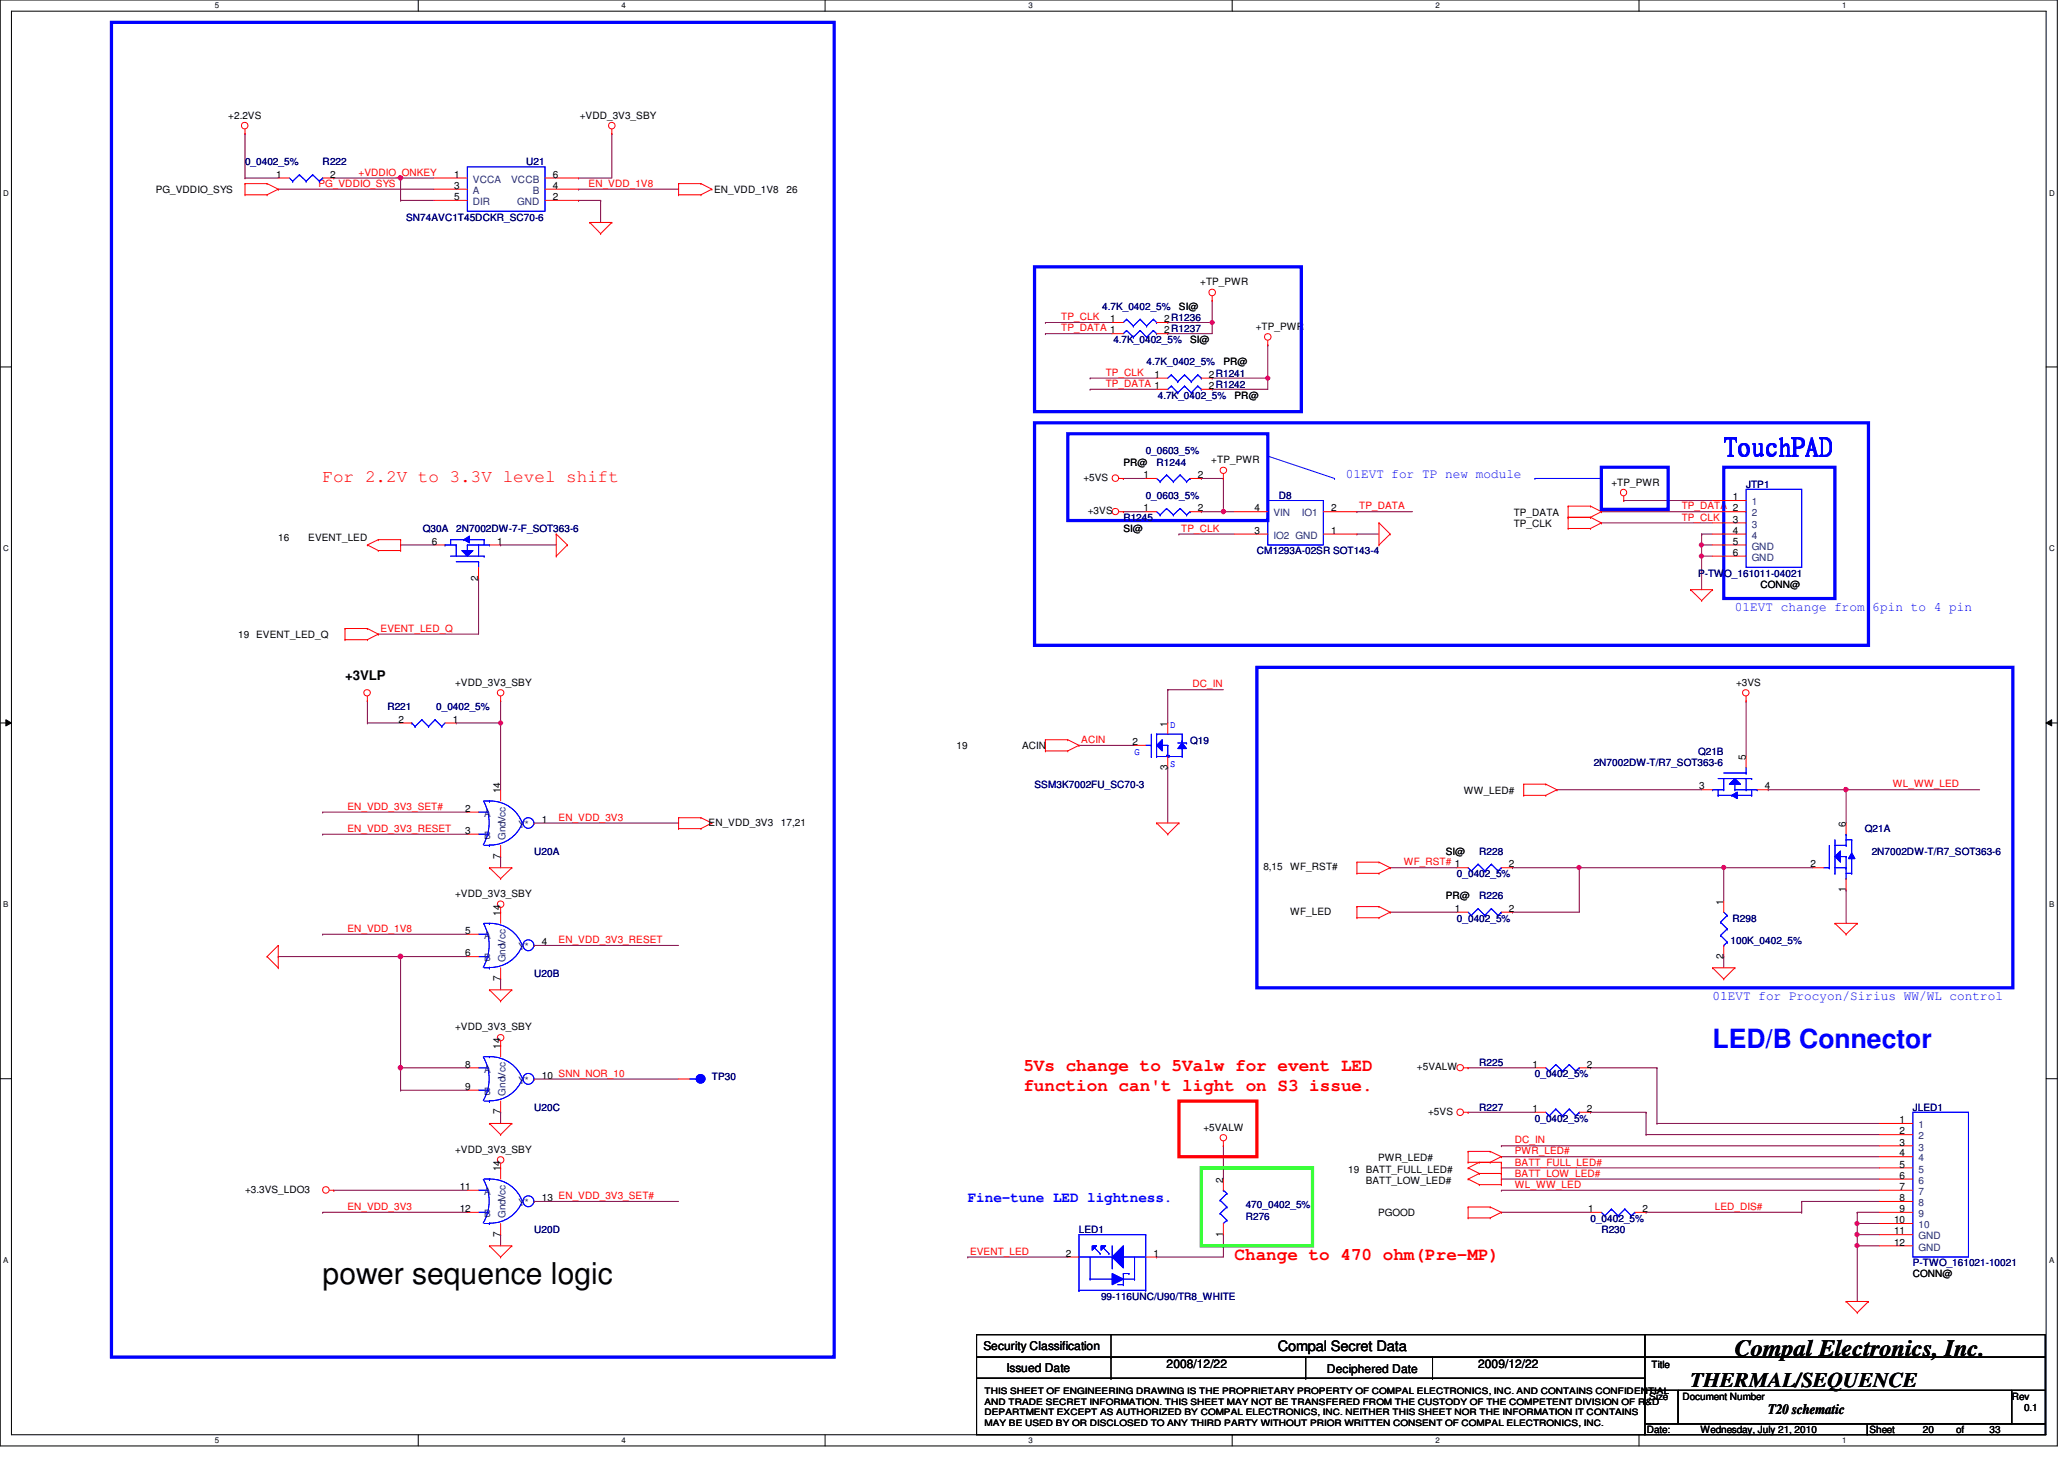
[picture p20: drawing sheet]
<svg xmlns="http://www.w3.org/2000/svg" width="297mm" height="210mm" viewBox="0 0 297 210" stroke-linecap="round" stroke-linejoin="round" font-family="sans-serif">
<defs><g id="words">
<text font-size="4.3" x="46.4" y="184.7">power sequence logic</text>
<g font-size="3.8" fill="#00f">
<text x="248.2" y="65.4">TouchPAD</text>
<text x="246.5" y="150.7">LED/B Connector</text>
</g>
<text font-size="3.3" x="249.7" y="195.1">Compal Electronics, Inc.</text>
<text font-size="3" x="243.3" y="199.6">THERMAL/SEQUENCE</text>
<g font-size="2.5" fill="#f00">
<text x="46.4" y="69.3">For 2.2V to 3.3V level shift</text>
<text x="147.3" y="154.1">5Vs change to 5Valw for event LED</text>
<text x="147.3" y="156.9">function can't light on S3 issue.</text>
<text x="177.7" y="181.3">Change to 470 ohm(Pre-MP)</text>
</g>
<text font-size="2.1" fill="#00f" x="139.3" y="172.9">Fine-tune LED lightness.</text>
<g font-size="2.1">
<text x="183.9" y="194.4">Compal Secret Data</text>
<text x="254.5" y="203.5">T20 schematic</text>
</g>
<g font-size="1.9" fill="#00f">
<text x="193.7" y="68.7">01EVT for TP new module</text>
<text x="249.7" y="87.9">01EVT change from 6pin to 4 pin</text>
<text x="246.5" y="143.9">01EVT for Procyon/Sirius WW/WL control</text>
</g>
<text font-size="1.9" x="49.7" y="97.8">+3VLP</text>
<g font-size="1.7">
<text x="141.5" y="194.3">Security Classification</text>
<text x="144.9" y="197.3">Issued Date</text>
<text x="167.9" y="196.8">2008/12/22</text>
<text x="191" y="197.5">Deciphered Date</text>
<text x="212.7" y="196.8">2009/12/22</text>
</g>
<g font-size="1.4">
<text x="32.8" y="17.1">+2.2VS</text>
<text x="83.4" y="17.1">+VDD_3V3_SBY</text>
<text x="22.4" y="27.8">PG_VDDIO_SYS</text>
<text x="39.7" y="25.6">1</text>
<text x="47.5" y="25.6">2</text>
<text x="65.4" y="25.6">1</text>
<text x="65.4" y="27.2">3</text>
<text x="65.4" y="28.8">5</text>
<text x="79.5" y="28.8">2</text>
<text x="79.5" y="27.2">4</text>
<text x="79.5" y="25.6">6</text>
<text x="102.8" y="27.8">EN_VDD_1V8</text>
<text x="113.2" y="27.8">26</text>
<text x="172.7" y="41.1">+TP_PWR</text>
<text x="159.8" y="46.4">1</text>
<text x="167.6" y="48">2R1237</text>
<text x="167.6" y="46.4">2R1236</text>
<text x="169.7" y="44.6">SI@</text>
<text x="180.7" y="47.5">+TP_PWR</text>
<text x="171.3" y="49.4">SI@</text>
<text x="176.1" y="52.6">PR@</text>
<text x="166.2" y="54.4">1</text>
<text x="174" y="56">2R1242</text>
<text x="174" y="54.4">2R1241</text>
<text x="177.7" y="57.4">PR@</text>
<text x="155.9" y="69.2">+5VS</text>
<text x="161.7" y="67">PR@</text>
<text x="164.5" y="68.8">1</text>
<text x="172.4" y="68.8">2</text>
<text x="174.3" y="66.6">+TP_PWR</text>
<text x="231.9" y="69.8">+TP_PWR</text>
<text x="249.4" y="72">1</text>
<text x="40" y="77.9">16</text>
<text x="44.4" y="77.9">EVENT_LED</text>
<text x="156.5" y="74">+3VS</text>
<text x="161.7" y="76.6">SI@</text>
<text x="164.5" y="73.6">1</text>
<text x="172.4" y="73.6">2</text>
<text x="180.5" y="76.8">3</text>
<text x="180.5" y="73.6">4</text>
<text x="191.6" y="76.8">1</text>
<text x="191.6" y="73.6">2</text>
<text x="217.8" y="74.2">TP_DATA</text>
<text x="217.8" y="75.8">TP_CLK</text>
<text x="249.4" y="75.2">3</text>
<text x="249.4" y="76.8">4</text>
<text x="62.1" y="78.4">6</text>
<text x="68.8" y="83.5" transform="rotate(-90 68.8 83.5)">2</text>
<text x="71.5" y="78.4">1</text>
<text x="249.4" y="78.4">5</text>
<text x="249.4" y="80">6</text>
<text x="253.4" y="84.6">CONN@</text>
<text x="34.3" y="91.8">19 EVENT_LED_Q</text>
<text x="65.5" y="98.6">+VDD_3V3_SBY</text>
<text x="249.8" y="98.6">+3VS</text>
<text x="57.4" y="104">2</text>
<text x="65.1" y="104">1</text>
<text x="137.7" y="107.8">19</text>
<text x="147.1" y="107.8">ACIN</text>
<text x="163" y="107.2">2</text>
<text x="168" y="104.5" transform="rotate(-90 168 104.5)">1</text>
<text x="168" y="110.7" transform="rotate(-90 168 110.7)">3</text>
<text x="244.6" y="113.6">3</text>
<text x="251.2" y="109.3" transform="rotate(-90 251.2 109.3)">5</text>
<text x="254" y="113.6">4</text>
<text x="67" y="116.8">2</text>
<text x="67" y="120">3</text>
<text x="72" y="114.1" transform="rotate(-90 72 114.1)">14</text>
<text x="78" y="118.4">1</text>
<text x="102" y="118.8">EN_VDD_3V3</text>
<text x="112.4" y="118.8">17,21</text>
<text x="210.6" y="114.2">WW_LED#</text>
<text x="265.6" y="118.9" transform="rotate(-90 265.6 118.9)">6</text>
<text x="72" y="123.5" transform="rotate(-90 72 123.5)">7</text>
<text x="181.8" y="125.2">8,15</text>
<text x="185.7" y="125.2">WF_RST#</text>
<text x="208.1" y="123">SI@</text>
<text x="217.2" y="124.8">2</text>
<text x="260.6" y="124.8">2</text>
<text x="65.5" y="129.1">+VDD_3V3_SBY</text>
<text x="72" y="131.7" transform="rotate(-90 72 131.7)">14</text>
<text x="185.7" y="131.6">WF_LED</text>
<text x="208.1" y="129.4">PR@</text>
<text x="209.4" y="131.2">1</text>
<text x="217.2" y="131.2">2</text>
<text x="248" y="130.1" transform="rotate(-90 248 130.1)">1</text>
<text x="265.6" y="128.3" transform="rotate(-90 265.6 128.3)">1</text>
<text x="67" y="134.4">5</text>
<text x="67" y="137.6">6</text>
<text x="78" y="136">4</text>
<text x="248" y="137.9" transform="rotate(-90 248 137.9)">2</text>
<text x="72" y="141.1" transform="rotate(-90 72 141.1)">7</text>
<text x="65.5" y="148.3">+VDD_3V3_SBY</text>
<text x="67" y="153.6">8</text>
<text x="72" y="150.9" transform="rotate(-90 72 150.9)">14</text>
<text x="78" y="155.2">10 SNN_NOR_10</text>
<text x="203.9" y="154">+5VALW</text>
<text x="220.6" y="153.6">1</text>
<text x="228.4" y="153.6">2</text>
<text x="67" y="156.8">9</text>
<text x="72" y="160.3" transform="rotate(-90 72 160.3)">7</text>
<text x="205.5" y="160.4">+5VS</text>
<text x="220.6" y="160">1</text>
<text x="228.4" y="160">2</text>
<text x="273.4" y="161.6">1</text>
<text x="65.5" y="165.9">+VDD_3V3_SBY</text>
<text x="173.2" y="162.6">+5VALW</text>
<text x="198.3" y="167">PWR_LED#</text>
<text x="273.4" y="163.2">2</text>
<text x="273.4" y="164.8">3</text>
<text x="273.4" y="166.4">4</text>
<text x="273.4" y="168">5</text>
<text x="35.3" y="171.6">+3.3VS_LDO3</text>
<text x="66.2" y="171.2">11</text>
<text x="72" y="168.5" transform="rotate(-90 72 168.5)">14</text>
<text x="78" y="172.8">13 EN_VDD_3V3_SET#</text>
<text x="176" y="170.1" transform="rotate(-90 176 170.1)">2</text>
<text x="194" y="168.7">19 BATT_FULL_LED#</text>
<text x="196.6" y="170.3">BATT_LOW_LED#</text>
<text x="273.4" y="169.6">6</text>
<text x="273.4" y="171.2">7</text>
<text x="273.4" y="172.8">8</text>
<text x="66.2" y="174.4">12</text>
<text x="72" y="177.9" transform="rotate(-90 72 177.9)">7</text>
<text x="176" y="177.9" transform="rotate(-90 176 177.9)">1</text>
<text x="198.3" y="175">PGOOD</text>
<text x="228.6" y="174.4">1</text>
<text x="236.4" y="174.4">2</text>
<text x="272.6" y="176">10</text>
<text x="272.6" y="177.6">11</text>
<text x="272.6" y="179.2">12</text>
<text x="273.4" y="174.4">9</text>
<text x="153.4" y="180.8">2</text>
<text x="166" y="180.8">1</text>
<text x="275.3" y="183.8">CONN@</text>
<text x="237.7" y="196.8">Title</text>
<text x="237.4" y="201.4">Size</text>
<text x="242.1" y="201.4">Document Number</text>
<text x="289.5" y="201.4">Rev</text>
<text x="291.3" y="203">0.1</text>
<text x="237" y="206.2">Date:</text>
<text x="244.7" y="206.2">Wednesday, July 21, 2010</text>
<text x="269" y="206.2">Sheet</text>
<text x="276.7" y="206.2">20</text>
<text x="281.5" y="206.2">of</text>
<text x="286.3" y="206.2">33</text>
</g>
<g font-size="1.4" fill="#000080">
<text x="35.3" y="23.7">0_0402_5%</text>
<text x="46.4" y="23.7">R222</text>
<text x="75.7" y="23.7">U21</text>
<text x="58.5" y="31.7">SN74AVC1T45DCKR_SC70-6</text>
<text x="158.6" y="44.6">4.7K_0402_5%</text>
<text x="160.2" y="49.4">4.7K_0402_5%</text>
<text x="165" y="52.6">4.7K_0402_5%</text>
<text x="166.6" y="57.4">4.7K_0402_5%</text>
<text x="164.9" y="65.4">0_0603_5%</text>
<text x="164.9" y="71.8">0_0603_5%</text>
<text x="166.5" y="67">R1244</text>
<text x="184.1" y="71.8">D8</text>
<text x="251.3" y="70.2">JTP1</text>
<text x="60.9" y="76.6">Q30A</text>
<text x="65.7" y="76.6">2N7002DW-7-F_SOT363-6</text>
<text x="161.7" y="75">R1245</text>
<text x="180.9" y="79.8">CM1293A-02SR SOT143-4</text>
<text x="244.4" y="83">P-TWO_161011-04021</text>
<text x="55.7" y="102.2">R221</text>
<text x="62.8" y="102.2">0_0402_5%</text>
<text x="171.3" y="107">Q19</text>
<text x="148.9" y="113.4">SSM3K7002FU_SC70-3</text>
<text x="229.4" y="110.2">2N7002DW-T/R7_SOT363-6</text>
<text x="244.4" y="108.6">Q21B</text>
<text x="268.4" y="119.8">Q21A</text>
<text x="76.9" y="123">U20A</text>
<text x="212.9" y="123">R228</text>
<text x="269.4" y="123">2N7002DW-T/R7_SOT363-6</text>
<text x="209.7" y="126.2">0_0402_5%</text>
<text x="212.9" y="129.4">R226</text>
<text x="209.7" y="132.6">0_0402_5%</text>
<text x="249" y="135.8">100K_0402_5%</text>
<text x="249.3" y="132.6">R298</text>
<text x="76.9" y="140.6">U20B</text>
<text x="102.4" y="155.4">TP30</text>
<text x="212.9" y="153.4">R225</text>
<text x="220.9" y="155">0_0402_5%</text>
<text x="76.9" y="159.8">U20C</text>
<text x="212.9" y="159.8">R227</text>
<text x="220.9" y="161.4">0_0402_5%</text>
<text x="275.3" y="159.8">JLED1</text>
<text x="179.3" y="173.9">470_0402_5%</text>
<text x="76.9" y="177.4">U20D</text>
<text x="155.3" y="177.4">LED1</text>
<text x="179.3" y="175.5">R276</text>
<text x="228.9" y="175.8">0_0402_5%</text>
<text x="230.5" y="177.4">R230</text>
<text x="275.3" y="182.2">P-TWO_161021-10021</text>
<text x="158.5" y="187">99-116UNC/U90/TR8_WHITE</text>
</g>
<g font-size="1.4" fill="#f00">
<text x="45.8" y="26.9">PG_VDDIO_SYS</text>
<text x="51.6" y="25.3">+VDDIO_ONKEY</text>
<text x="84.7" y="26.9">EN_VDD_1V8</text>
<text x="152.7" y="46.1">TP_CLK</text>
<text x="152.7" y="47.7">TP_DATA 1</text>
<text x="159.1" y="54.1">TP_CLK</text>
<text x="159.1" y="55.7">TP_DATA 1</text>
<text x="170" y="76.5">TP_CLK</text>
<text x="195.6" y="73.3">TP_DATA</text>
<text x="242" y="74.9">TP_CLK</text>
<text x="242" y="73.3">TP_DATA 2</text>
<text x="54.8" y="90.9">EVENT_LED_Q</text>
<text x="171.6" y="98.9">DC_IN</text>
<text x="155.6" y="106.9">ACIN</text>
<text x="272.4" y="113.3">WL_WW_LED</text>
<text x="50" y="116.5">EN_VDD_3V3_SET#</text>
<text x="50" y="119.7">EN_VDD_3V3_RESET</text>
<text x="80.4" y="118.1">EN_VDD_3V3</text>
<text x="202" y="124.5">WF_RST# 1</text>
<text x="50" y="134.1">EN_VDD_1V8</text>
<text x="80.4" y="135.7">EN_VDD_3V3_RESET</text>
<text x="218" y="166.1">PWR_LED#</text>
<text x="218" y="167.7">BATT_FULL_LED#</text>
<text x="218" y="164.5">DC_IN</text>
<text x="218" y="169.3">BATT_LOW_LED#</text>
<text x="218" y="170.9">WL_WW_LED</text>
<text x="50" y="174.1">EN_VDD_3V3</text>
<text x="246.8" y="174.1">LED_DIS#</text>
<text x="139.6" y="180.5">EVENT_LED</text>
</g>
<g font-size="1.4" fill="#004080">
<text x="68.1" y="26.3">VCCA</text>
<text x="68.1" y="27.9">A</text>
<text x="68.1" y="29.5">DIR</text>
<text x="73.6" y="26.3">VCCB</text>
<text x="74.4" y="29.5">GND</text>
<text x="76.7" y="27.9">B</text>
<text x="183.3" y="77.5">IO2 GND</text>
<text x="183.3" y="74.3">VIN</text>
<text x="187.4" y="74.3">IO1</text>
<text x="252.1" y="72.7">1</text>
<text x="252.1" y="74.3">2</text>
<text x="252.1" y="75.9">3</text>
<text x="252.1" y="77.5">4</text>
<text x="252.1" y="79.1">GND</text>
<text x="252.1" y="80.7">GND</text>
<text x="69.7" y="117.5">A</text>
<text x="74.6" y="119.1">Y*</text>
<text x="69.7" y="120.7">B</text>
<text x="72.7" y="120.8" transform="rotate(-90 72.7 120.8)">GndVcc</text>
<text x="69.7" y="135.1">A</text>
<text x="74.6" y="136.7">Y*</text>
<text x="69.7" y="138.3">B</text>
<text x="72.7" y="138.4" transform="rotate(-90 72.7 138.4)">GndVcc</text>
<text x="69.7" y="154.3">A</text>
<text x="74.6" y="155.9">Y*</text>
<text x="69.7" y="157.5">B</text>
<text x="72.7" y="157.6" transform="rotate(-90 72.7 157.6)">GndVcc</text>
<text x="276.1" y="162.3">1</text>
<text x="276.1" y="163.9">2</text>
<text x="276.1" y="165.5">3</text>
<text x="276.1" y="167.1">4</text>
<text x="69.7" y="171.9">A</text>
<text x="74.6" y="173.5">Y*</text>
<text x="276.1" y="168.7">5</text>
<text x="276.1" y="170.3">6</text>
<text x="276.1" y="171.9">7</text>
<text x="276.1" y="173.5">8</text>
<text x="69.7" y="175.1">B</text>
<text x="72.7" y="175.2" transform="rotate(-90 72.7 175.2)">GndVcc</text>
<text x="276.1" y="175.1">9</text>
<text x="276.1" y="176.7">10</text>
<text x="276.1" y="178.3">GND</text>
<text x="276.1" y="179.9">GND</text>
</g>
<g font-size="1.4" fill="#00f">
<text x="168.4" y="104.7">D</text>
<text x="163.3" y="108.6">G</text>
<text x="168.4" y="110.3">S</text>
</g>
<g font-size="1.3">
<text x="141.7" y="200.6">THIS SHEET OF ENGINEERING DRAWING IS THE PROPRIETARY PROPERTY OF COMPAL ELECTRONICS, INC. AND CONTAINS CONFIDENTIAL</text>
<text x="141.7" y="202.1">AND TRADE SECRET INFORMATION. THIS SHEET MAY NOT BE TRANSFERED FROM THE CUSTODY OF THE COMPETENT DIVISION OF R&amp;D</text>
<text x="141.7" y="203.6">DEPARTMENT EXCEPT AS AUTHORIZED BY COMPAL ELECTRONICS, INC. NEITHER THIS SHEET NOR THE INFORMATION IT CONTAINS</text>
<text x="141.7" y="205.1">MAY BE USED BY OR DISCLOSED TO ANY THIRD PARTY WITHOUT PRIOR WRITTEN CONSENT OF COMPAL ELECTRONICS, INC.</text>
</g>
<g font-size="1.1">
<text x="30.9" y="1.1">5</text>
<text x="89.4" y="1.1">4</text>
<text x="148" y="1.1">3</text>
<text x="206.6" y="1.1">2</text>
<text x="265.1" y="1.1">1</text>
<text x=".5" y="28.2">D</text>
<text x="294.9" y="28.2">D</text>
<text x=".5" y="79.3">C</text>
<text x="294.9" y="79.3">C</text>
<text x=".5" y="130.6">B</text>
<text x="294.9" y="130.6">B</text>
<text x=".5" y="181.7">A</text>
<text x="294.9" y="181.7">A</text>
<text x="30.9" y="207.6">5</text>
<text x="89.4" y="207.6">4</text>
<text x="148" y="207.6">3</text>
<text x="206.6" y="207.6">2</text>
<text x="265.1" y="207.6">1</text>
</g>
</g></defs>
<path d="M0 0h296.1v208h-296.1zM1.6 1.6h292.9v204.8h-292.9z" fill="none" stroke="#000" stroke-width=".14"/>
<g fill="#fff">
<path d="M30.9 .2h.6v1.2h-.6z"/>
<path d="M30.9 206.6h.6v1.2h-.6z"/>
</g>
<path d="M60.2 0v1.6M60.2 206.4v1.6" fill="none" stroke="#000" stroke-width=".14"/>
<g fill="#fff">
<path d="M89.4 .2h.6v1.2h-.6z"/>
<path d="M89.4 206.6h.6v1.2h-.6z"/>
</g>
<path d="M118.7 0v1.6M118.7 206.4v1.6" fill="none" stroke="#000" stroke-width=".14"/>
<g fill="#fff">
<path d="M148 .2h.6v1.2h-.6z"/>
<path d="M148 206.6h.6v1.2h-.6z"/>
</g>
<path d="M177.3 0v1.6M177.3 206.4v1.6" fill="none" stroke="#000" stroke-width=".14"/>
<g fill="#fff">
<path d="M206.6 .2h.6v1.2h-.6z"/>
<path d="M206.6 206.6h.6v1.2h-.6z"/>
</g>
<path d="M235.9 0v1.6M235.9 206.4v1.6" fill="none" stroke="#000" stroke-width=".14"/>
<g fill="#fff">
<path d="M265.1 .2h.6v1.2h-.6z"/>
<path d="M265.1 206.6h.6v1.2h-.6z"/>
<path d="M.5 27.2h.7v1.2h-.7z"/>
<path d="M294.9 27.2h.8v1.2h-.8z"/>
<path d="M.5 78.4h.7v1.1h-.7z"/>
<path d="M294.9 78.4h.8v1.1h-.8z"/>
</g>
<path d="M0 52.8h1.6M294.5 52.8h1.6" fill="none" stroke="#000" stroke-width=".14"/>
<g fill="#fff">
<path d="M.5 129.6h.7v1.2h-.7z"/>
<path d="M294.9 129.6h.7v1.2h-.7z"/>
</g>
<path d="M0 104h1.6M.8 103.5l.8 .5-.8 .4zM294.5 104l.8-.5v.9zM294.5 104h1.6" fill="none" stroke="#000" stroke-width=".14"/>
<path d="M.8 103.5l.8 .5-.8 .4zM294.5 104l.8-.5v.9z" fill="#000"/>
<g fill="#fff">
<path d="M.5 180.8h.7v1.1h-.7z"/>
<path d="M294.9 180.8h.7v1.1h-.7z"/>
</g>
<path d="M0 155.2h1.6M294.5 155.2h1.6" fill="none" stroke="#000" stroke-width=".14"/>
<g fill="none" stroke="#800040" stroke-width=".14">
<path d="M88 19.2h.1M88 19.2v6.4h-4.7M35.3 25.6h.1M35.3 25.6h4.7M57.7 25.6h.1M57.7 25.6v3.2M83.3 27.2h.1M83.3 25.6h.1M83.3 28.8h.1M83.3 27.2h14.4M83.3 28.8h3.1M86.4 28.8h.1"/>
<path d="M86.4 28.8v3.2"/>
</g>
<circle cx="57.6" cy="25.6" r=".32" fill="#f0f"/>
<circle cx="57.6" cy="25.6" r=".32" fill="none" stroke="#f0f" stroke-width=".14"/>
<g fill="none" stroke="#800040" stroke-width=".14">
<path d="M35.3 19.2h.1M35.3 19.2v6.4M40 27.2h.1M40 27.2h22.4M48 25.6h.1M48 25.6h14.4M57.7 25.6h.1M57.7 28.8h.1M57.7 28.8h4.7M169.7 76.8h.1M169.7 76.8h8M176.1 73.6h.1"/>
<path d="M176.1 73.6h1.6M195.3 73.6h.1M195.3 76.8h.1M195.3 76.8h3.2M195.3 73.6h8M211.3 153.6h.1M211.3 153.6h9.6M211.3 160h.1M211.3 160h9.6M267.3 179.2h.1M267.3 179.2v8"/>
</g>
<circle cx="267.2" cy="179.2" r=".3" fill="#f0f"/>
<circle cx="267.2" cy="179.2" r=".3" fill="none" stroke="#f0f" stroke-width=".14"/>
<path d="M267.3 177.6h.1M267.3 177.6h3.2" fill="none" stroke="#800040" stroke-width=".14"/>
<circle cx="267.2" cy="177.6" r=".31" fill="#f0f"/>
<circle cx="267.2" cy="177.6" r=".31" fill="none" stroke="#f0f" stroke-width=".14"/>
<g fill="none" stroke="#800040" stroke-width=".14">
<path d="M233.7 72h.1M233.7 72h12.8M244.9 76.8h.1M244.9 76.8h1.6M244.9 80h.1M244.9 80v4.8M228.9 153.6h.1M228.9 153.6h9.6M238.5 153.6h.1M238.5 153.6v8M228.9 160h.1M228.9 160h8"/>
<path d="M236.9 163.2h.1M236.9 160h.1M236.9 163.2h33.6M236.9 160v3.2M238.5 161.6h.1M238.5 161.6h32M267.3 179.2h.1M267.3 177.6h.1M267.3 179.2h3.2M267.3 177.6v1.6"/>
</g>
<circle cx="244.9" cy="80" r=".3" fill="#f0f"/>
<circle cx="244.9" cy="80" r=".3" fill="none" stroke="#f0f" stroke-width=".14"/>
<g fill="none" stroke="#800040" stroke-width=".14">
<path d="M168.1 99.2h.1M168.1 99.2v4.8M168.1 99.2h8M46.4 116.8h.1M46.4 116.8h20.9M76.9 118.4h.1M76.9 118.4h20.8M155.3 107.2h.1M155.3 107.2h8M168.1 110.4h.1M168.1 110.4v8M46.4 120h.1"/>
<path d="M46.4 134.4h.1M46.4 120h20.9M46.4 134.4h20.9M57.7 137.6h.1M57.7 137.6h9.6M200.1 124.8h.1M200.1 124.8h9.6M176.1 177.6h.1M176.1 164.8h.1M176.1 177.6v3.2h-9.6M176.1 164.8v4.8M216.1 166.4h.1"/>
<path d="M216.1 168h.1M216.1 169.6h.1M216.1 164.8h.1M216.1 171.2h.1M216.1 166.4h54.4M216.1 168h54.4M216.1 169.6h54.4M216.1 164.8h54.4M216.1 171.2h54.4M139.3 180.8h.1M139.3 180.8h14.4M166.5 180.8h.1"/>
</g>
<circle cx="57.6" cy="137.6" r=".32" fill="#f0f"/>
<circle cx="57.6" cy="137.6" r=".32" fill="none" stroke="#f0f" stroke-width=".14"/>
<path d="M57.7 156.8h.1M57.7 153.6h.1M57.7 156.8h9.6M57.7 153.6v3.2" fill="none" stroke="#800040" stroke-width=".14"/>
<circle cx="57.6" cy="153.6" r=".32" fill="#f0f"/>
<circle cx="57.6" cy="153.6" r=".32" fill="none" stroke="#f0f" stroke-width=".14"/>
<g fill="none" stroke="#800040" stroke-width=".14">
<path d="M72 104h.1M72 104v9.6M40 137.6h.1M40 137.6h17.7M76.9 136h.1M76.9 136h20.8M57.7 153.6h.1M57.7 153.6h9.6M76.9 155.2h.1M76.9 155.2h20.8M46.4 174.4h.1M46.4 174.4h20.9"/>
<path d="M48 171.2h.1M48 171.2h19.3M76.9 172.8h.1M76.9 172.8h20.8"/>
</g>
<circle cx="72" cy="104" r=".3" fill="#f0f"/>
<circle cx="72" cy="104" r=".3" fill="none" stroke="#f0f" stroke-width=".14"/>
<g fill="none" stroke="#800040" stroke-width=".14">
<path d="M52.9 104h.1M52.9 100.8h.1M52.9 104h4.8M52.9 100.8v3.2M65.7 104h.1M72 100.8h.1M72 100.8v3.2h-6.3M57.7 137.6h.1M57.7 137.6v16M72 123.2h.1M72 123.2v1.6M72 140.8h.1"/>
<path d="M72 140.8v1.6M72 160h.1M72 177.6h.1M72 160v1.6M72 177.6v1.6"/>
</g>
<circle cx="57.6" cy="137.6" r=".32" fill="#f0f"/>
<circle cx="57.6" cy="137.6" r=".32" fill="none" stroke="#f0f" stroke-width=".14"/>
<path d="M244.9 78.4h.1M244.9 76.8h.1M244.9 78.4h1.6M244.9 76.8v3.2M244.9 80h.1M244.9 80h1.6" fill="none" stroke="#800040" stroke-width=".14"/>
<circle cx="244.9" cy="78.4" r=".3" fill="#f0f"/>
<circle cx="244.9" cy="78.4" r=".3" fill="none" stroke="#f0f" stroke-width=".14"/>
<path d="M267.3 176h.1M267.3 174.4h.1M267.3 176v1.6M267.3 174.4h3.2M267.3 176h3.2" fill="none" stroke="#800040" stroke-width=".14"/>
<circle cx="267.2" cy="176" r=".3" fill="#f0f"/>
<circle cx="267.2" cy="176" r=".3" fill="none" stroke="#f0f" stroke-width=".14"/>
<g fill="none" stroke="#800040" stroke-width=".14">
<path d="M161.7 68.8h.1M161.7 73.6h.1M161.7 73.6h3.2M161.7 68.8h3.2M172.9 68.8h.1M172.9 68.8h3.2M176.1 68.8h.1M176.1 68.8v4.8M230.5 75.2h.1M230.5 73.6h.1M230.5 75.2h16M230.5 73.6h16"/>
<path d="M267.3 174.4h.1M267.3 174.4v1.6"/>
</g>
<circle cx="176" cy="73.6" r=".31" fill="#f0f"/>
<circle cx="176" cy="73.6" r=".31" fill="none" stroke="#f0f" stroke-width=".14"/>
<path d="M172.9 73.6h.1M172.9 73.6h3.2M200.1 131.2h.1M200.1 131.2h9.6M217.7 131.2h.1M217.7 131.2h9.6M227.3 124.8h.1M227.3 124.8h20.8" fill="none" stroke="#800040" stroke-width=".14"/>
<circle cx="227.2" cy="124.8" r=".3" fill="#f0f"/>
<circle cx="227.2" cy="124.8" r=".3" fill="none" stroke="#f0f" stroke-width=".14"/>
<path d="M224.1 113.6h.1M224.1 113.6h20.8M227.3 124.8h.1M227.3 124.8v6.4M248.1 124.8h.1M248.1 124.8v4.8M248.1 124.8h12.8" fill="none" stroke="#800040" stroke-width=".14"/>
<circle cx="248.1" cy="124.8" r=".3" fill="#f0f"/>
<circle cx="248.1" cy="124.8" r=".3" fill="none" stroke="#f0f" stroke-width=".14"/>
<path d="M265.7 113.6h.1M265.7 113.6h19.2" fill="none" stroke="#800040" stroke-width=".14"/>
<circle cx="265.7" cy="113.6" r=".32" fill="#f0f"/>
<circle cx="265.7" cy="113.6" r=".32" fill="none" stroke="#f0f" stroke-width=".14"/>
<g fill="none" stroke="#800040" stroke-width=".14">
<path d="M182.5 54.4h.1M182.5 54.4v1.6M251.3 100.8h.1M251.3 100.8v8M254.5 113.6h.1M254.5 113.6h11.2M265.7 113.6h.1M265.7 113.6v4.8M217.7 124.8h.1M217.7 124.8h9.6M248.1 137.6h.1M248.1 137.6v1.6"/>
<path d="M265.7 128h.1M265.7 128v4.8"/>
</g>
<circle cx="182.5" cy="54.4" r=".3" fill="#f0f"/>
<circle cx="182.5" cy="54.4" r=".3" fill="none" stroke="#f0f" stroke-width=".14"/>
<path d="M168.1 46.4h.1M168.1 46.4h6.4" fill="none" stroke="#800040" stroke-width=".14"/>
<circle cx="174.5" cy="46.4" r=".3" fill="#f0f"/>
<circle cx="174.5" cy="46.4" r=".3" fill="none" stroke="#f0f" stroke-width=".14"/>
<g fill="none" stroke="#800040" stroke-width=".14">
<path d="M150.4 46.4h.1M150.4 48h.1M150.4 46.4h9.7M150.4 48h9.7M156.9 54.4h.1M156.9 56h.1M156.9 56h9.6M156.9 54.4h9.6M168.1 48h.1M174.5 46.4h.1M174.5 56h.1M174.5 54.4h.1"/>
<path d="M174.5 43.2h.1M174.5 43.2v4.8h-6.4M174.5 56h8M182.5 49.6h.1M182.5 49.6v4.8h-8M57.7 78.4h.1M57.7 78.4h4.7M72 78.4h.1M72 78.4h8M54.4 91.2h.1M68.9 83.2h.1M68.9 83.2v8h-14.5"/>
<path d="M216.1 174.4h.1M216.1 174.4h12.8M236.9 174.4h.1M236.9 174.4h22.4M259.3 172.8h.1M259.3 174.4h.1M259.3 172.8h11.2M259.3 172.8v1.6"/>
</g>
<g fill="none" stroke="#f00" stroke-width=".14">
<path d="M35.3 19.2h.1M35.3 18.6v.6M88 19.2h.1M88 18.6v.6M35.3 28h.1M35.3 26.4h.1M35.3 26.4h3.1M35.3 28h3.1M35.3 26.4v1.6M38.4 26.4h.1M38.4 28h.1M38.4 26.4l1.6 .8"/>
<path d="M40 27.2h.1M40 27.2l-1.6 .8M84.9 32h.1M84.9 32h3.1M84.9 32l1.5 1.6M86.4 33.6h.1M88 32h.1M88 32l-1.6 1.6M97.7 28h.1M97.7 26.4h.1M97.7 26.4h3.2M97.7 28h3.2"/>
<path d="M97.7 26.4v1.6M100.9 26.4h.1M100.9 28h.1M100.9 26.4l1.5 .8M102.4 27.2h.1M102.4 27.2l-1.5 .8M174.5 43.2h.1M174.5 42.6v.6M182.5 49.6h.1M182.5 49v.6M52.9 78.4h.1M52.9 78.4l1.5 .8"/>
<path d="M54.4 77.6h.1M54.4 79.2h.1M54.4 77.6l-1.5 .8M54.4 77.6h3.3M54.4 79.2h3.3M57.7 77.6h.1M57.7 79.2h.1M57.7 77.6v1.6M80 76.8h.1M80 76.8v3.2M80 76.8l1.7 1.6M81.7 78.4h.1"/>
<path d="M81.7 78.4l-1.7 1.6M161 73.6h.7M161 68.8h.7M161.7 73.6h.1M161.7 68.8h.1M176.1 68.8h.1M176.1 68.2v.6M198.5 75.2h.1M198.5 78.4h.1M198.5 75.2v3.2M198.5 75.2l1.6 1.6M200.1 76.8h.1"/>
<path d="M200.1 76.8l-1.6 1.6M225.7 74.4h.1M225.7 72.8h.1M225.7 76h.1M225.7 72.8h3.2M225.7 74.4h3.2M225.7 72.8v3.2M225.7 76h3.2M228.9 72.8h.1M228.9 74.4h.1M228.9 76h.1M228.9 72.8l1.6 .8"/>
<path d="M228.9 74.4l1.6 .8M230.5 73.6h.1M230.5 75.2h.1M230.5 73.6l-1.6 .8M230.5 75.2l-1.6 .8M233.7 72h.1M233.7 71.4v.6M49.7 92h.1M49.7 90.4h.1M49.7 90.4h3.2M49.7 92h3.2M49.7 90.4v1.6"/>
<path d="M52.9 90.4h.1M52.9 92h.1M52.9 90.4l1.5 .8M54.4 91.2h.1M54.4 91.2l-1.5 .8M80 80h.1M243.3 84.8h.1M243.3 84.8h3.2M243.3 84.8l1.6 1.6M244.9 86.4h.1M246.5 84.8h.1M246.5 84.8l-1.6 1.6"/>
<path d="M52.9 100.8h.1M52.9 100.2v.6M72 100.8h.1M72 100.2v.6M97.7 117.6h.1M97.7 119.2h.1M97.7 117.6v1.6M97.7 117.6h3.2M97.7 119.2h3.2M100.9 117.6h.1M100.9 119.2h.1M100.9 117.6l1.5 .8"/>
<path d="M102.4 118.4h.1M102.4 118.4l-1.5 .8M150.4 106.4h.1M150.4 108h.1M150.4 106.4h3.3M150.4 106.4v1.6M150.4 108h3.3M153.7 106.4h.1M153.7 108h.1M153.7 106.4l1.6 .8M155.3 107.2h.1M155.3 107.2l-1.6 .8"/>
<path d="M166.5 118.4h.1M166.5 118.4h3.2M166.5 118.4l1.6 1.6M169.7 118.4h.1M169.7 118.4l-1.6 1.6M219.3 114.4h.1M219.3 112.8h.1M219.3 112.8h3.2M219.3 114.4h3.2M219.3 112.8v1.6M222.5 112.8h.1M222.5 114.4h.1"/>
<path d="M222.5 112.8l1.6 .8M224.1 113.6h.1M224.1 113.6l-1.6 .8M251.3 100.8h.1M251.3 100.2v.6M38.4 137.6h.1M38.4 137.6l1.6 1.6M40 136h.1M40 139.2h.1M40 136v3.2M40 136l-1.6 1.6M70.4 124.8h.1"/>
<path d="M70.4 124.8h3.3M70.4 124.8l1.6 1.6M72 126.4h.1M72 131.2h.1M72 130.6v.6M73.7 124.8h.1M73.7 124.8l-1.7 1.6M168.1 120h.1M195.3 132h.1M195.3 130.4h.1M195.3 125.6h.1M195.3 124h.1"/>
<path d="M195.3 130.4h3.2M195.3 132h3.2M195.3 124v1.6M195.3 130.4v1.6M195.3 124h3.2M195.3 125.6h3.2M198.5 130.4h.1M198.5 132h.1M198.5 124h.1M198.5 125.6h.1M198.5 130.4l1.6 .8M198.5 124l1.6 .8"/>
<path d="M200.1 131.2h.1M200.1 124.8h.1M200.1 131.2l-1.6 .8M200.1 124.8l-1.6 .8M246.5 139.2h.1M246.5 139.2h3.2M246.5 139.2l1.6 1.6M249.7 139.2h.1M249.7 139.2l-1.6 1.6M264.1 132.8h.1M264.1 132.8h3.2M264.1 132.8l1.6 1.6"/>
<path d="M265.7 134.4h.1M267.3 132.8h.1M267.3 132.8l-1.6 1.6M70.4 142.4h.1M70.4 142.4h3.3M70.4 142.4l1.6 1.6M72 144h.1M72 150.4h.1M72 149.8v.6M73.7 142.4h.1M73.7 142.4l-1.7 1.6M210.6 153.6h.7"/>
<path d="M211.3 153.6h.1M248.1 140.8h.1M47.4 171.2h.6M48 171.2h.1M70.4 161.6h.1M70.4 179.2h.1M70.4 161.6h3.3M70.4 161.6l1.6 1.6M70.4 179.2h3.3M70.4 179.2l1.6 1.6M72 163.2h.1M72 168h.1"/>
<path d="M72 167.4v.6M73.7 161.6h.1M73.7 179.2h.1M73.7 161.6l-1.7 1.6M73.7 179.2l-1.7 1.6M176.1 164.8h.1M176.1 164.2v.6M210.6 160h.7M211.3 168h.1M211.3 165.7h.1M211.3 167.2h.1M211.3 169.6h.1"/>
<path d="M211.3 173.7h.1M211.3 175.2h.1M211.3 160h.1M211.3 168l1.6 .8M211.3 167.2h4.8M211.3 165.7h3.2M211.3 165.7v1.5M211.3 173.7v1.5M211.3 169.6l1.6 .8M211.3 173.7h3.2M211.3 175.2h3.2M212.9 168.8h.1"/>
<path d="M212.9 167.2h.1M212.9 170.4h.1M212.9 168.8h3.2M212.9 167.2l-1.6 .8M212.9 170.4h3.2M212.9 168.8l-1.6 .8M214.5 165.7h.1M214.5 167.2h.1M214.5 173.7h.1M214.5 175.2h.1M214.5 165.7l1.6 .7M214.5 173.7l1.6 .7"/>
<path d="M216.1 168.8h.1M216.1 167.2h.1M216.1 166.4h.1M216.1 170.4h.1M216.1 174.4h.1M216.1 167.2v3.2M216.1 166.4l-1.6 .8M216.1 174.4l-1.6 .8M72 180.8h.1M265.7 187.2h.1M265.7 187.2h3.2M265.7 187.2l1.6 1.6"/>
<path d="M267.3 188.8h.1M268.9 187.2h.1M268.9 187.2l-1.6 1.6"/>
<circle cx="35.2" cy="18.1" r=".47"/>
<circle cx="88" cy="18.1" r=".47"/>
<circle cx="174.4" cy="42.1" r=".47"/>
<circle cx="182.4" cy="48.5" r=".47"/>
<circle cx="160.5" cy="68.8" r=".47"/>
<circle cx="160.5" cy="73.6" r=".46"/>
<circle cx="176.1" cy="67.7" r=".46"/>
<circle cx="233.6" cy="70.9" r=".46"/>
<circle cx="52.8" cy="99.7" r=".46"/>
<circle cx="72.1" cy="99.7" r=".46"/>
<circle cx="251.2" cy="99.7" r=".46"/>
<circle cx="72" cy="130.1" r=".47"/>
<circle cx="72.1" cy="149.3" r=".46"/>
<circle cx="210.1" cy="153.6" r=".46"/>
<circle cx="46.9" cy="171.2" r=".47"/>
<circle cx="72" cy="166.9" r=".47"/>
<circle cx="176.1" cy="163.7" r=".46"/>
<circle cx="210.1" cy="160" r=".47"/>
</g>
<g fill="none" stroke="#000" stroke-width=".14">
<path d="M140.5 192h96.2v3.2h-96.2zM140.5 195.2h96.2v3.1h-96.2zM140.5 198.3h96.2v8.1h-96.2zM159.9 195.2h.1M159.9 198.3h.1M159.9 192v6.3M187.9 198.3h.1M187.9 195.2v3.1M206.2 198.3h.1M206.2 195.2v3.1M236.7 192h57.6v3.2h-57.6zM236.7 195.2h57.6v4.8h-57.6z"/>
<path d="M236.7 200h4.8v4.9h-4.8zM236.7 204.9h32v1.5h-32zM241.5 200h48v4.9h-48zM268.7 204.9h25.6v1.5h-25.6zM289.5 200h4.8v4.9h-4.8z"/>
</g>
<path d="M16 3.2h104.1v192h-104.1zM148.9 38.4h38.4v20.8h-38.4zM148.9 60.8h120v32h-120zM153.7 62.4h28.8v12.5h-28.8zM230.5 67.2h9.6v6.1h-9.6zM248.1 67.2h16v18.9h-16zM180.9 96h108.8v46.1h-108.8z" fill="none" stroke="#00f" stroke-width=".47"/>
<g fill="none" stroke="#00f" stroke-width=".14">
<path d="M182.5 65.6l9.6 3.2M192.1 68.8h.1M220.9 68.8h.1M220.9 68.8h9.6M262.5 124.8h.8M263.3 124.8h.1M263.3 121.6v3.2M264.1 125.6h.1M264.1 124.8h1.6M264.1 120.8v4.8M264.1 121.6h1.6M265.7 124.8h.1"/>
<path d="M265.7 121.6h.1"/>
</g>
<path d="M169.7 158.4h11.2v8h-11.2z" fill="none" stroke="#f00" stroke-width=".47"/>
<path d="M172.9 168h16v11.2h-16z" fill="none" stroke="#0f0" stroke-width=".47"/>
<path d="M264.9 122.4v1.6l-.8-.8z" fill="#00f"/>
<path d="M264.9 122.4v1.6l-.8-.8zM264.9 123.2h.8M265.7 123.2h.1M265.7 126.4h.1M265.7 120h.1M265.7 120v1.6M265.7 123.2v3.2M265.7 120.8h.8M266.5 123.5h.1M266.5 120.8h.1M266.5 123.5v2.1" fill="none" stroke="#00f" stroke-width=".14"/>
<path d="M266.5 122.7l.5 .8h-1z" fill="#00f"/>
<g fill="none" stroke="#00f" stroke-width=".14">
<path d="M262.5 124.8h.8M263.3 124.8h.1M263.3 121.6v3.2M264.1 125.6h.1M264.1 124.8h1.6M264.1 120.8v4.8M264.1 121.6h1.6M265.7 124.8h.1M265.7 121.6h.1M265.7 125.6h.8M266.5 122.7l.5 .8h-1zM266.5 122.7h.1"/>
<path d="M266.5 125.6h.1M266.5 120.8v1.9"/>
</g>
<path d="M264.9 122.4v1.6l-.8-.8z" fill="#00f"/>
<path d="M264.9 122.4v1.6l-.8-.8zM264.9 123.2h.8M265.7 123.2h.1M265.7 126.4h.1M265.7 120h.1M265.7 120v1.6M265.7 123.2v3.2M265.7 120.8h.8M266.5 123.5h.1M266.5 120.8h.1M266.5 123.5v2.1" fill="none" stroke="#00f" stroke-width=".14"/>
<path d="M266.5 122.7l.5 .8h-1z" fill="#00f"/>
<g fill="none" stroke="#00f" stroke-width=".14">
<path d="M65.7 78.4h.1M65.7 78.4v1.6M68.9 78.4h.1M68.9 78.4v1.6M166.5 68.8l.5 .5M167 69.3h.1M167.9 68.3h.1M167.9 68.3l-.9 1M167.9 68.3l1 1M168.9 69.3h.1M169.8 68.3h.1M169.8 68.3l-.9 1"/>
<path d="M169.8 68.3l1 1M170.8 69.3h.1M171.3 68.8h.1M171.3 68.8l-.5 .5M64.9 80h4.8M65.7 80.8h3.2M68.9 80.8h.1M68.9 80.8v.8M69.7 80h.1M68.9 116.8h1.4M69.6 115.2a6.4 6.4 0 0 1-.1 6.3M69.7 115.2h.7"/>
<path d="M70.3 116.8h.1M70.4 115.2h.1M70.4 115.2a4.9 4.9 0 0 1 4.8 3.4M75.2 118.4a4.8 4.8 0 0 1-4.8 3.1M68.9 120h1.4M69.7 121.6h.7M70.3 120h.1M70.4 121.6h.1M247.6 132.7h.1M247.6 134.6h.1M247.6 132.7l1 .9M247.6 134.6l1 1"/>
<path d="M248.1 136h.1M248.1 131.2l.5 .5M248.6 131.7h.1M248.6 133.6h.1M248.6 135.6h.1M248.6 131.7l-1 1M248.6 133.6l-1 1M248.6 135.6l-.5 .4M265.7 125.6h.8M266.5 122.7l.5 .8h-1zM266.5 122.7h.1M266.5 125.6h.1"/>
<path d="M266.5 120.8v1.9"/>
<circle cx="76.1" cy="118.4" r=".77"/>
</g>
<path d="M164.9 68.8h1.6M171.3 68.8h1.6M67.3 116.8h1.6M72 113.6v1.6M76.9 118.4h.1M265.7 118.4v1.6M67.3 120h1.6M72 121.6v1.6M248.1 129.6v1.6M248.1 136v1.6M260.9 124.8h1.6M265.7 126.4v1.6" fill="none" stroke="#f00" stroke-width=".14"/>
<path d="M66.5 79.2h1.6l-.8 .8z" fill="#00f"/>
<path d="M64 78.4h.1M64 78.4h1.7M64.9 77.6h.1M64.9 77.6v.8M66.5 79.2h1.6l-.8 .8zM67.3 78.4h.1M67.3 78.4v.8M67.3 78.4h3.1M67.6 77.6h.1M67.6 77.6h2.1M70.4 78.4h.1" fill="none" stroke="#00f" stroke-width=".14"/>
<path d="M66.8 77.6l.8-.5v1z" fill="#00f"/>
<g fill="none" stroke="#00f" stroke-width=".14">
<path d="M64.9 77.6h1.9M65.7 78.4h.1M65.7 78.4v1.6M66.8 77.6l.8-.5v1zM66.8 77.6h.1M68.9 78.4h.1M68.9 78.4v1.6M69.7 77.6h.1M69.7 77.6v.8M64.9 80h4.8M65.7 80.8h3.2M68.9 80.8h.1"/>
<path d="M68.9 80.8v.8M69.7 80h.1"/>
</g>
<path d="M66.5 79.2h1.6l-.8 .8z" fill="#00f"/>
<path d="M64 78.4h.1M64 78.4h1.7M64.9 77.6h.1M64.9 77.6v.8M66.5 79.2h1.6l-.8 .8zM67.3 78.4h.1M67.3 78.4v.8M67.3 78.4h3.1M67.6 77.6h.1M67.6 77.6h2.1M70.4 78.4h.1" fill="none" stroke="#00f" stroke-width=".14"/>
<path d="M66.8 77.6l.8-.5v1z" fill="#00f"/>
<g fill="none" stroke="#00f" stroke-width=".14">
<path d="M168.6 55.5h.1M168.6 55.5l-.5 .5M168.6 55.5l.9 1M169.5 56.5h.1M170.5 55.5h.1M170.5 55.5l-1 1M170.5 55.5l.9 1M171.4 56.5h.1M172.4 55.5h.1M172.4 55.5l-1 1M172.4 55.5l.5 .5M172.9 56h.1"/>
<path d="M64.9 77.6h1.9M66.8 77.6l.8-.5v1zM66.8 77.6h.1M69.7 77.6h.1M69.7 77.6v.8"/>
</g>
<path d="M166.5 56h1.6M172.9 56h1.6M62.4 78.4h1.6M70.4 78.4h1.6M68.9 81.6v1.6" fill="none" stroke="#f00" stroke-width=".14"/>
<circle cx="100.8" cy="155.2" r=".63" fill="#00f"/>
<g fill="none" stroke="#00f" stroke-width=".14">
<path d="M99.3 155.2h.9M100.2 155.2h.1"/>
<circle cx="100.8" cy="155.2" r=".63"/>
</g>
<circle cx="100.8" cy="155.2" r=".63" fill="#00f"/>
<g fill="none" stroke="#00f" stroke-width=".14">
<path d="M41.7 25.6l.4 .5M42.1 26.1h.1M43.1 25.1h.1M43.1 25.1l-1 1M43.1 25.1l1 1M44.1 26.1h.1M45 25.1h.1M45 25.1l-.9 1M45 25.1l1 1M46 26.1h.1M46.4 25.6h.1M46.4 25.6l-.4 .5"/>
<path d="M162.1 47.5h.1M162.1 47.5l-.4 .5M162.1 47.5l1 1M163.1 48.5h.1M164.1 47.5h.1M164.1 47.5l-1 1M164.1 47.5l.9 1M165 48.5h.1M166 47.5h.1M166 47.5l-1 1M166 47.5l.5 .5M166.5 48h.1"/>
<path d="M166.5 73.6l.5 .5M167 74.1h.1M167.9 73.2h.1M167.9 73.2l-.9 .9M167.9 73.2l1 .9M168.9 74.1h.1M169.8 73.2h.1M169.8 73.2l-.9 .9M169.8 73.2l1 .9M170.8 74.1h.1M171.3 73.6h.1M171.3 73.6l-.5 .5"/>
<path d="M59.3 104h.1M59.3 104l.4 .5M59.7 104.5h.1M60.7 103.5h.1M60.7 103.5l1 1M60.7 103.5l-1 1M61.7 104.5h.1M62.6 103.5h.1M62.6 103.5l1 1M62.6 103.5l-.9 1M63.6 104.5h.1M64 104l-.4 .5"/>
<path d="M246.5 113.6h.1M246.5 113.6h1.6M247.3 112h4.8M248.1 113.6h.1M248.1 112v1.6M249.7 113.6h3.2M251.3 111.2h.1M251.3 113.6h.1M251.3 110.4v.8M251.3 112v1.6M252.1 112h.1M252.9 113.6h.1"/>
<path d="M211.3 131.2l.4 .5M211.3 124.8l.4 .5M211.7 131.7h.1M211.7 125.3h.1M212.7 130.7h.1M212.7 124.3h.1M212.7 130.7l-1 1M212.7 130.7l1 1M212.7 124.3l-1 1M212.7 124.3l1 1M213.7 131.7h.1M213.7 125.3h.1"/>
<path d="M214.6 130.7h.1M214.6 124.3h.1M214.6 130.7l-.9 1M214.6 130.7l1 1M214.6 124.3l-.9 1M214.6 124.3l1 1M215.6 131.7h.1M215.6 125.3h.1M216.1 131.2h.1M216.1 124.8h.1M216.1 131.2l-.5 .5M216.1 124.8l-.5 .5"/>
<path d="M68.9 156.8h1.4M68.9 153.6h1.4M69.5 152.1a6.2 6.2 0 0 1 0 6.2M69.7 158.4h.7M69.7 152h.7M70.3 156.8h.1M70.3 153.6h.1M70.4 158.4h.1M70.4 152h.1M70.4 152a5 5 0 0 1 4.9 3.4M75.2 155.2a4.8 4.8 0 0 1-4.8 3.1M99.3 155.2h.9"/>
<path d="M100.2 155.2h.1"/>
<circle cx="76" cy="155.2" r=".78"/>
<circle cx="100.8" cy="155.2" r=".63"/>
</g>
<g fill="none" stroke="#f00" stroke-width=".14">
<path d="M40 25.6h1.7M46.4 25.6h1.6M160.1 48h1.6M166.5 48h1.6M164.9 73.6h1.6M171.3 73.6h1.6M57.7 104h1.6M64 104h1.7M209.7 131.2h1.6M209.7 124.8h1.6M216.1 131.2h1.6M216.1 124.8h1.6"/>
<path d="M67.3 153.6h1.6M67.3 156.8h1.6M72 150.4v1.6M72 158.4v1.6M76.9 155.2h.1M97.7 155.2h1.6"/>
</g>
<path d="M249.7 112l.8 .8h-1.6z" fill="#00f"/>
<path d="M247.3 114.4h.1M247.3 113.6v.8M248.1 111.2h3.2M249.7 112l.8 .8h-1.6zM249.7 113.6h.1M249.7 112.8v.8M251.3 111.2h.1M252.1 114.4h.1M252.1 113.6v.8" fill="none" stroke="#00f" stroke-width=".14"/>
<path d="M249.2 114.4l.8-.4v.9z" fill="#00f"/>
<g fill="none" stroke="#00f" stroke-width=".14">
<path d="M246.5 113.6h.1M246.5 113.6h1.6M247.3 114.4h1.9M247.3 112h4.8M248.1 113.6h.1M248.1 112v1.6M249.2 114.4l.8-.4v.9zM249.2 114.4h.1M249.7 113.6h3.2M250 114.4h.1M250 114.4h2.1M251.3 111.2h.1"/>
<path d="M251.3 113.6h.1M251.3 110.4v.8M251.3 112v1.6M252.1 112h.1M252.9 113.6h.1"/>
</g>
<path d="M249.7 112l.8 .8h-1.6z" fill="#00f"/>
<path d="M247.3 114.4h.1M247.3 113.6v.8M248.1 111.2h3.2M249.7 112l.8 .8h-1.6zM249.7 113.6h.1M249.7 112.8v.8M251.3 111.2h.1M252.1 114.4h.1M252.1 113.6v.8" fill="none" stroke="#00f" stroke-width=".14"/>
<path d="M249.2 114.4l.8-.4v.9z" fill="#00f"/>
<g fill="none" stroke="#00f" stroke-width=".14">
<path d="M162.1 45.9h.1M162.1 45.9l-.4 .5M162.1 45.9l1 1M163.1 46.9h.1M164.1 45.9h.1M164.1 45.9l-1 1M164.1 45.9l.9 1M165 46.9h.1M166 45.9h.1M166 45.9l-1 1M166 45.9l.5 .5M166.5 46.4h.1"/>
<path d="M168.6 53.9h.1M168.6 53.9l-.5 .5M168.6 53.9l.9 1M169.5 54.9h.1M170.5 53.9h.1M170.5 53.9l-1 1M170.5 53.9l.9 1M171.4 54.9h.1M172.4 53.9h.1M172.4 53.9l-1 1M172.4 53.9l.5 .5M172.9 54.4h.1"/>
<path d="M182.5 72h8v6.4h-8zM251.3 70.4h8v11.2h-8zM247.3 114.4h1.9M249.2 114.4l.8-.4v.9zM249.2 114.4h.1M250 114.4h.1M250 114.4h2.1M68.9 137.6h1.4M68.9 134.4h1.4M69.6 132.8a6.4 6.4 0 0 1-.1 6.3M69.7 139.2h.7M69.7 132.8h.7"/>
<path d="M70.3 137.6h.1M70.3 134.4h.1M70.4 139.2h.1M70.4 132.8h.1M70.4 132.8a4.9 4.9 0 0 1 4.8 3.4M75.2 136a4.8 4.8 0 0 1-4.8 3.1M222.5 153.6l.5 .5M223 154.1h.1M223.9 153.2h.1M223.9 153.2l-.9 .9M223.9 153.2l1 .9M224.9 154.1h.1"/>
<path d="M225.8 153.2h.1M225.8 153.2l-.9 .9M225.8 153.2l1 .9M226.8 154.1h.1M227.3 153.6h.1M227.3 153.6l-.5 .5M175.6 174.6h.1M175.6 172.7h.1M175.6 174.6l1 1M175.6 172.7l1 1M176.1 171.2h.1M176.1 171.2l.5 .5"/>
<path d="M176.6 175.6h.1M176.6 173.7h.1M176.6 171.7h.1M176.6 175.6l-.5 .4M176.6 173.7l-1 .9M176.6 171.7l-1 1M275.3 160h8v20.8h-8z"/>
<circle cx="76" cy="136" r=".78"/>
</g>
<g fill="none" stroke="#f00" stroke-width=".14">
<path d="M160.1 46.4h1.6M166.5 54.4h1.6M166.5 46.4h1.6M172.9 54.4h1.6M177.7 73.6h4.8M177.7 76.8h4.8M190.5 73.6h4.8M190.5 76.8h4.8M246.5 72h4.8M246.5 73.6h4.8M246.5 75.2h4.8M246.5 76.8h4.8"/>
<path d="M246.5 78.4h4.8M246.5 80h4.8M244.9 113.6h1.6M251.3 108.8v1.6M252.9 113.6h1.6M67.3 134.4h1.6M67.3 137.6h1.6M72 131.2v1.6M72 139.2v1.6M76.9 136h.1M220.9 153.6h1.6M227.3 153.6h1.6"/>
<path d="M176.1 169.6v1.6M176.1 176v1.6M270.5 161.6h4.8M270.5 163.2h4.8M270.5 164.8h4.8M270.5 166.4h4.8M270.5 168h4.8M270.5 169.6h4.8M270.5 171.2h4.8M270.5 172.8h4.8M270.5 174.4h4.8M270.5 176h4.8"/>
<path d="M270.5 177.6h4.8M270.5 179.2h4.8"/>
</g>
<path d="M167.3 106.4v1.6l-.8-.8z" fill="#00f"/>
<path d="M167.3 106.4v1.6l-.8-.8z" fill="none" stroke="#00f" stroke-width=".14"/>
<path d="M170.1 106.9l.7 .8h-1.3z" fill="#00f"/>
<g fill="none" stroke="#00f" stroke-width=".14">
<path d="M164.9 107.2h.8M165.7 107.2h.1M165.7 108.8h.1M165.7 105.6v3.2M166.5 105.6h.1M166.5 108.8h.1M166.5 105.6h3.6M166.5 105.6v3.2M166.5 108.8h3.6M167.3 107.2h.1M167.3 107.2h.8M167.9 108.7h.1"/>
<path d="M167.9 108.7v.1M167.9 108.7h.3M168.1 108.8h.1M168.1 107.2h.1M168.1 107.2v1.6M168.2 108.7h.1M168.2 108.8h.1M168.2 108.7v.1M169.5 106.9h1.3M170.1 106.9l.7 .8h-1.3zM170.1 105.6h.1M170.1 106.6h.1"/>
<path d="M170.1 108.8h.1M170.1 107.7h.1M170.1 105.6v1.3M170.1 107.7v1.1M170.8 106.9h.1"/>
</g>
<path d="M167.3 106.4v1.6l-.8-.8z" fill="#00f"/>
<path d="M167.3 106.4v1.6l-.8-.8z" fill="none" stroke="#00f" stroke-width=".14"/>
<path d="M170.1 106.9l.7 .8h-1.3z" fill="#00f"/>
<g fill="none" stroke="#00f" stroke-width=".14">
<path d="M67.3 24h11.1v6.4h-11.1zM164.9 107.2h.8M165.7 107.2h.1M165.7 108.8h.1M165.7 105.6v3.2M166.5 105.6h.1M166.5 108.8h.1M166.5 105.6h3.6M166.5 105.6v3.2M166.5 108.8h3.6M167.3 107.2h.1M167.3 107.2h.8"/>
<path d="M167.9 108.7h.1M167.9 108.7v.1M167.9 108.7h.3M168.1 108.8h.1M168.1 107.2h.1M168.1 107.2v1.6M168.2 108.7h.1M168.2 108.8h.1M168.2 108.7v.1M169.5 106.9h1.3M170.1 106.9l.7 .8h-1.3zM170.1 105.6h.1"/>
<path d="M170.1 106.6h.1M170.1 108.8h.1M170.1 107.7h.1M170.1 105.6v1.3M170.1 107.7v1.1M170.8 106.9h.1M223.9 159.6h.1M223.9 159.6l-.9 .9M223.9 159.6l1 .9M225.8 159.6h.1M225.8 159.6l-.9 .9M225.8 159.6l1 .9"/>
<path d="M222.5 160l.5 .5M223 160.5h.1M224.9 160.5h.1M226.8 160.5h.1M227.3 160h.1M227.3 160l-.5 .5"/>
</g>
<path d="M62.4 25.6h4.9M62.4 28.8h4.9M62.4 27.2h4.9M78.4 25.6h4.9M78.4 28.8h4.9M78.4 27.2h4.9M163.3 107.2h1.6M168.1 104v1.6M168.1 108.8v1.6M220.9 160h1.6M227.3 160h1.6" fill="none" stroke="#f00" stroke-width=".14"/>
<path d="M161.7 179.2v3.2l-1.6-1.6z" fill="#00f"/>
<path d="M161.7 179.2v3.2l-1.6-1.6z" fill="none" stroke="#00f" stroke-width=".14"/>
<path d="M158.4 179.2h.7l-.7 .7z" fill="#00f"/>
<path d="M158.4 179.2h.7l-.7 .7z" fill="none" stroke="#00f" stroke-width=".14"/>
<path d="M157.2 179.2h.6l-.6 .7z" fill="#00f"/>
<g fill="none" stroke="#00f" stroke-width=".14">
<path d="M157.2 179.2h.6l-.6 .7zM157.5 179.5l.8 .8M158.8 179.5l.8 .8M160.1 179.2v3.2M164.9 177.6h.1M164.9 177.6v8M164.9 177.6h-9.6v8M155.3 180.8h.1M155.3 185.6h.1M155.3 180.8h9.6M155.3 185.6h9.6M156.9 184h3.2"/>
<path d="M158.3 180.3h.1M159.6 180.3h.1M160.1 182.4h.1M160.1 184h.1M161.7 180.8h.1M161.7 183.2h.1M161.7 184h1.6M161.7 183.2v1.6M163.3 184h.1M164.9 185.6h.1"/>
</g>
<path d="M160.1 183.2l1.6 .8-1.6 .8z" fill="#00f"/>
<path d="M156.9 184h.1M156.9 180.8v3.2M160.1 183.2l1.6 .8-1.6 .8zM160.9 184.8h.8M161.7 184.8h.1M161.7 183.2h.8M162.5 183.2h.1M163.3 184h.1M163.3 180.8v3.2" fill="none" stroke="#00f" stroke-width=".14"/>
<path d="M161.7 179.2v3.2l-1.6-1.6z" fill="#00f"/>
<path d="M161.7 179.2v3.2l-1.6-1.6z" fill="none" stroke="#00f" stroke-width=".14"/>
<path d="M158.4 179.2h.7l-.7 .7z" fill="#00f"/>
<path d="M158.4 179.2h.7l-.7 .7z" fill="none" stroke="#00f" stroke-width=".14"/>
<path d="M157.2 179.2h.6l-.6 .7z" fill="#00f"/>
<g fill="none" stroke="#00f" stroke-width=".14">
<path d="M157.2 179.2h.6l-.6 .7zM157.5 179.5l.8 .8M158.8 179.5l.8 .8M160.1 179.2v3.2M164.9 177.6h.1M164.9 177.6v8M164.9 177.6h-9.6v8M155.3 180.8h.1M155.3 185.6h.1M155.3 180.8h9.6M155.3 185.6h9.6M156.9 184h3.2"/>
<path d="M158.3 180.3h.1M159.6 180.3h.1M160.1 182.4h.1M160.1 184h.1M161.7 180.8h.1M161.7 183.2h.1M161.7 184h1.6M161.7 183.2v1.6M163.3 184h.1M164.9 185.6h.1"/>
</g>
<path d="M160.1 183.2l1.6 .8-1.6 .8z" fill="#00f"/>
<g fill="none" stroke="#00f" stroke-width=".14">
<path d="M68.9 174.4h1.4M68.9 171.2h1.4M69.5 169.7a6.2 6.2 0 0 1 0 6.2M69.7 176h.7M69.7 169.6h.7M70.3 174.4h.1M70.3 171.2h.1M70.4 176h.1M70.4 169.6h.1M70.4 169.6a4.9 4.9 0 0 1 4.8 3.4M75.2 172.8a4.8 4.8 0 0 1-4.8 3.1M230.5 174.4l.5 .5"/>
<path d="M231 174.9h.1M231.9 173.9h.1M231.9 173.9l-.9 1M231.9 173.9l1 1M232.9 174.9h.1M233.8 173.9h.1M233.8 173.9l-.9 1M233.8 173.9l1 1M234.8 174.9h.1M235.3 174.4h.1M235.3 174.4l-.5 .5M156.9 184h.1"/>
<path d="M156.9 180.8v3.2M160.1 183.2l1.6 .8-1.6 .8zM160.9 184.8h.8M161.7 184.8h.1M161.7 183.2h.8M162.5 183.2h.1M163.3 184h.1M163.3 180.8v3.2"/>
<circle cx="76" cy="172.8" r=".78"/>
</g>
<path d="M67.3 174.4h1.6M67.3 171.2h1.6M72 168v1.6M72 176v1.6M76.9 172.8h.1M228.9 174.4h1.6M235.3 174.4h1.6M153.7 180.8h1.6M164.9 180.8h1.6" fill="none" stroke="#f00" stroke-width=".14"/>
<circle cx="57.6" cy="25.6" r=".32" fill="#f0f"/>
<circle cx="57.6" cy="25.6" r=".32" fill="none" stroke="#f0f" stroke-width=".14"/>
<circle cx="267.2" cy="179.2" r=".3" fill="#f0f"/>
<circle cx="267.2" cy="179.2" r=".3" fill="none" stroke="#f0f" stroke-width=".14"/>
<circle cx="267.2" cy="177.6" r=".31" fill="#f0f"/>
<circle cx="267.2" cy="177.6" r=".31" fill="none" stroke="#f0f" stroke-width=".14"/>
<circle cx="244.9" cy="80" r=".3" fill="#f0f"/>
<circle cx="244.9" cy="80" r=".3" fill="none" stroke="#f0f" stroke-width=".14"/>
<circle cx="57.6" cy="137.6" r=".32" fill="#f0f"/>
<circle cx="57.6" cy="137.6" r=".32" fill="none" stroke="#f0f" stroke-width=".14"/>
<circle cx="57.6" cy="153.6" r=".32" fill="#f0f"/>
<circle cx="57.6" cy="153.6" r=".32" fill="none" stroke="#f0f" stroke-width=".14"/>
<circle cx="72" cy="104" r=".3" fill="#f0f"/>
<circle cx="72" cy="104" r=".3" fill="none" stroke="#f0f" stroke-width=".14"/>
<circle cx="57.6" cy="137.6" r=".32" fill="#f0f"/>
<circle cx="57.6" cy="137.6" r=".32" fill="none" stroke="#f0f" stroke-width=".14"/>
<circle cx="244.9" cy="78.4" r=".3" fill="#f0f"/>
<circle cx="244.9" cy="78.4" r=".3" fill="none" stroke="#f0f" stroke-width=".14"/>
<circle cx="267.2" cy="176" r=".3" fill="#f0f"/>
<circle cx="267.2" cy="176" r=".3" fill="none" stroke="#f0f" stroke-width=".14"/>
<circle cx="176" cy="73.6" r=".31" fill="#f0f"/>
<circle cx="176" cy="73.6" r=".31" fill="none" stroke="#f0f" stroke-width=".14"/>
<circle cx="227.2" cy="124.8" r=".3" fill="#f0f"/>
<circle cx="227.2" cy="124.8" r=".3" fill="none" stroke="#f0f" stroke-width=".14"/>
<circle cx="248.1" cy="124.8" r=".3" fill="#f0f"/>
<circle cx="248.1" cy="124.8" r=".3" fill="none" stroke="#f0f" stroke-width=".14"/>
<circle cx="265.7" cy="113.6" r=".32" fill="#f0f"/>
<circle cx="265.7" cy="113.6" r=".32" fill="none" stroke="#f0f" stroke-width=".14"/>
<circle cx="182.5" cy="54.4" r=".3" fill="#f0f"/>
<circle cx="182.5" cy="54.4" r=".3" fill="none" stroke="#f0f" stroke-width=".14"/>
<circle cx="174.5" cy="46.4" r=".3" fill="#f0f"/>
<circle cx="174.5" cy="46.4" r=".3" fill="none" stroke="#f0f" stroke-width=".14"/>
<use href="#words"/>
</svg>
